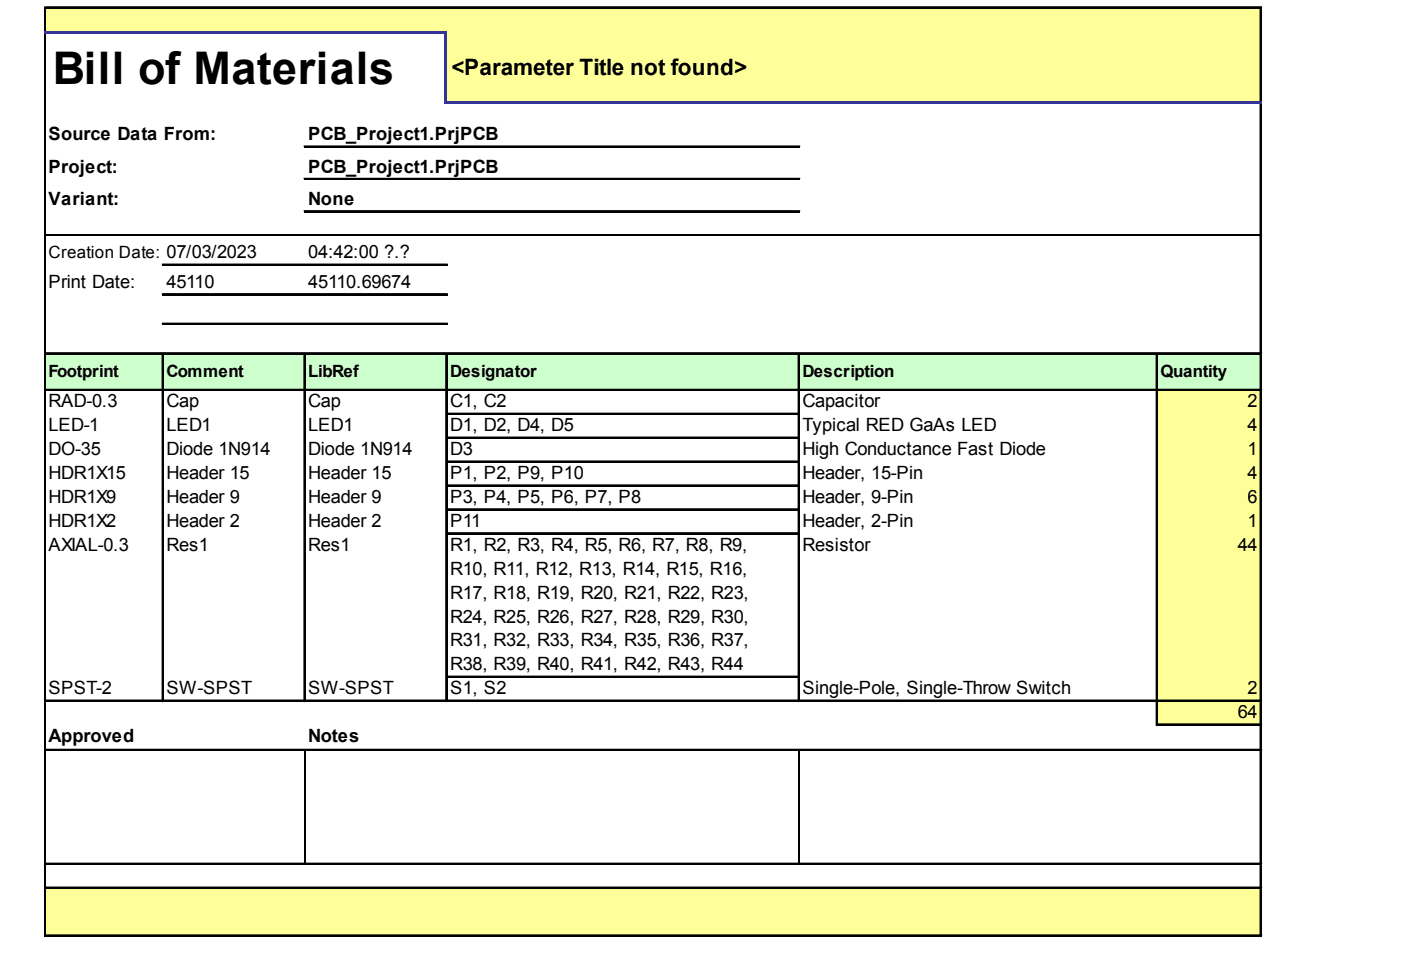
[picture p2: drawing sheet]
<svg xmlns="http://www.w3.org/2000/svg" width="289mm" height="200mm" viewBox="0 0 289 200" stroke-linecap="round" stroke-linejoin="round" font-family="sans-serif">
<defs><g id="words">
<text font-size="9.3" x="10.9" y="17.4">Bill of Materials</text>
<text font-size="4.6" x="93.1" y="15.5">&lt;Parameter Title not found&gt;</text>
<g font-size="3.8">
<text x="10" y="28.9">Source Data From:</text>
<text x="63.6" y="28.9">PCB_Project1.PrjPCB</text>
<text x="10" y="35.6">Project:</text>
<text x="63.6" y="35.6">PCB_Project1.PrjPCB</text>
<text x="10" y="42.2">Variant:</text>
<text x="63.6" y="42.2">None</text>
<text x="63.6" y="53.3">04:42:00 ?.?</text>
<text x="10" y="59.4">Print Date:</text>
<text x="34.3" y="59.4">45110</text>
<text x="63.6" y="59.4">45110.69674</text>
<text x="10" y="84">RAD-0.3</text>
<text x="10" y="88.9">LED-1</text>
<text x="34.3" y="84">Cap</text>
<text x="34.3" y="88.9">LED1</text>
<text x="63.6" y="84">Cap</text>
<text x="63.6" y="88.9">LED1</text>
<text x="92.8" y="84">C1, C2</text>
<text x="92.8" y="88.9">D1, D2, D4, D5</text>
<text x="165.5" y="84">Capacitor</text>
<text x="165.5" y="88.9">Typical RED GaAs LED</text>
<text x="257.3" y="84">2</text>
<text x="257.3" y="88.9">4</text>
<text x="10" y="93.9">DO-35</text>
<text x="34.3" y="93.9">Diode 1N914</text>
<text x="63.6" y="93.9">Diode 1N914</text>
<text x="92.8" y="93.9">D3</text>
<text x="165.5" y="93.9">High Conductance Fast Diode</text>
<text x="257.3" y="93.9">1</text>
<text x="10" y="98.8">HDR1X15</text>
<text x="34.3" y="98.8">Header 15</text>
<text x="63.6" y="98.8">Header 15</text>
<text x="92.8" y="98.8">P1, P2, P9, P10</text>
<text x="165.5" y="98.8">Header, 15-Pin</text>
<text x="257.3" y="98.8">4</text>
<text x="10" y="103.7">HDR1X9</text>
<text x="34.3" y="103.7">Header 9</text>
<text x="63.6" y="103.7">Header 9</text>
<text x="92.8" y="103.7">P3, P4, P5, P6, P7, P8</text>
<text x="165.5" y="103.7">Header, 9-Pin</text>
<text x="257.3" y="103.7">6</text>
<text x="10" y="108.7">HDR1X2</text>
<text x="10" y="113.6">AXIAL-0.3</text>
<text x="34.3" y="108.7">Header 2</text>
<text x="34.3" y="113.6">Res1</text>
<text x="63.6" y="108.7">Header 2</text>
<text x="63.6" y="113.6">Res1</text>
<text x="92.8" y="108.7">P11</text>
<text x="92.8" y="113.6">R1, R2, R3, R4, R5, R6, R7, R8, R9,</text>
<text x="165.5" y="108.7">Header, 2-Pin</text>
<text x="165.5" y="113.6">Resistor</text>
<text x="255.3" y="113.6">44</text>
<text x="257.3" y="108.7">1</text>
<text x="92.8" y="118.5">R10, R11, R12, R13, R14, R15, R16,</text>
<text x="92.8" y="123.4">R17, R18, R19, R20, R21, R22, R23,</text>
<text x="92.8" y="128.4">R24, R25, R26, R27, R28, R29, R30,</text>
<text x="92.8" y="133.3">R31, R32, R33, R34, R35, R36, R37,</text>
<text x="10" y="143.2">SPST-2</text>
<text x="34.3" y="143.2">SW-SPST</text>
<text x="63.6" y="143.2">SW-SPST</text>
<text x="92.8" y="138.2">R38, R39, R40, R41, R42, R43, R44</text>
<text x="92.8" y="143.2">S1, S2</text>
<text x="165.5" y="143.2">Single-Pole, Single-Throw Switch</text>
<text x="257.3" y="143.2">2</text>
<text x="255.3" y="148.1">64</text>
<text x="10" y="153">Approved</text>
<text x="63.6" y="153">Notes</text>
</g>
<g font-size="3.5">
<text x="10" y="53.3">Creation Date: 07/03/2023</text>
<text x="10" y="77.7">Footprint</text>
<text x="34.3" y="77.7">Comment</text>
<text x="63.6" y="77.7">LibRef</text>
<text x="92.8" y="77.7">Designator</text>
<text x="165.5" y="77.7">Description</text>
<text x="239.3" y="77.7">Quantity</text>
</g>
</g></defs>
<g fill="#ff9">
<path d="M9.4 1.7h250.8v5.2h-250.8z"/>
<path d="M92 6.6h168.2v14.8h-168.2z"/>
</g>
<path d="M9.4 72.8h250.8v7.8h-250.8z" fill="#cfc"/>
<g fill="#ff9">
<path d="M238.5 80.3h21.7v5.2h-21.7z"/>
<path d="M238.5 85.2h21.7v5.3h-21.7z"/>
<path d="M238.5 90.2h21.7v5.2h-21.7z"/>
<path d="M238.5 95.1h21.7v5.2h-21.7z"/>
<path d="M238.5 100h21.7v5.2h-21.7z"/>
<path d="M238.5 105h21.7v5.2h-21.7z"/>
<path d="M238.5 109.9h21.7v29.9h-21.7z"/>
<path d="M238.5 139.5h21.7v5.2h-21.7z"/>
<path d="M238.5 144.4h21.7v5.2h-21.7z"/>
<path d="M9.4 183h250.8v10.1h-250.8z"/>
</g>
<path d="M9.2 1.4v5M9.3 1.4v5M259.9 1.7v19.2M260 1.7v19.2" fill="none" stroke="#000" stroke-width=".29"/>
<path d="M91.7 6.9h.5v14.5h-.5z" fill="#339"/>
<g fill="none" stroke="#000" stroke-width=".29">
<path d="M9.2 6.9v186.2M9.3 6.9v186.2M9.4 1.4h250.8M9.4 1.6h250.8M259.9 21.4v171.7M260 21.4v171.7M33.5 73.1v71.6M33.6 73.1v71.6M62.7 73.1v71.6M62.9 73.1v71.6M92 73.1v71.6M92.1 73.1v71.6"/>
<path d="M164.6 73.1v71.6M164.8 73.1v71.6M238.5 73.1v76.5M238.6 73.1v76.5M62.9 154.8v23.2M164.8 154.8v23.2"/>
</g>
<g fill="#339">
<path d="M9.2 6.4h83v.5h-83z"/>
<path d="M92.2 20.9h168v.5h-168z"/>
</g>
<g fill="none" stroke="#000" stroke-width=".29">
<path d="M62.7 30.1h102.2M62.7 30.3h102.2M62.7 36.8h102.2M62.7 37h102.2M9.4 48.4h250.8M9.4 48.6h250.8M33.5 54.5h58.7M33.5 54.6h58.7M62.7 43.5h102.2M62.7 43.6h102.2M9.4 72.8h250.8M9.4 72.9h250.8"/>
<path d="M33.5 60.6h58.7M33.5 60.7h58.7M33.5 66.7h58.7M33.5 66.8h58.7M9.4 80.3h250.8M9.4 80.4h250.8M92.2 85.2h72.4M92.2 85.4h72.4M92.2 90.2h72.4M92.2 90.3h72.4M92.2 95.1h72.4M92.2 95.2h72.4"/>
<path d="M92.2 100h72.4M92.2 100.2h72.4M92.2 105h72.4M92.2 105.1h72.4M92.2 109.9h72.4M92.2 110h72.4M92.2 139.5h72.4M92.2 139.6h72.4M9.4 144.4h250.8M9.4 144.5h250.8M9.4 154.5h250.8M9.4 154.7h250.8"/>
<path d="M238.8 149.3h21.4M238.8 149.5h21.4M9.4 178h250.8M9.4 178.2h250.8M9.4 183h250.8M9.4 183.1h250.8M9.4 192.8h250.8M9.4 193h250.8"/>
</g>
<use href="#words"/>
</svg>
